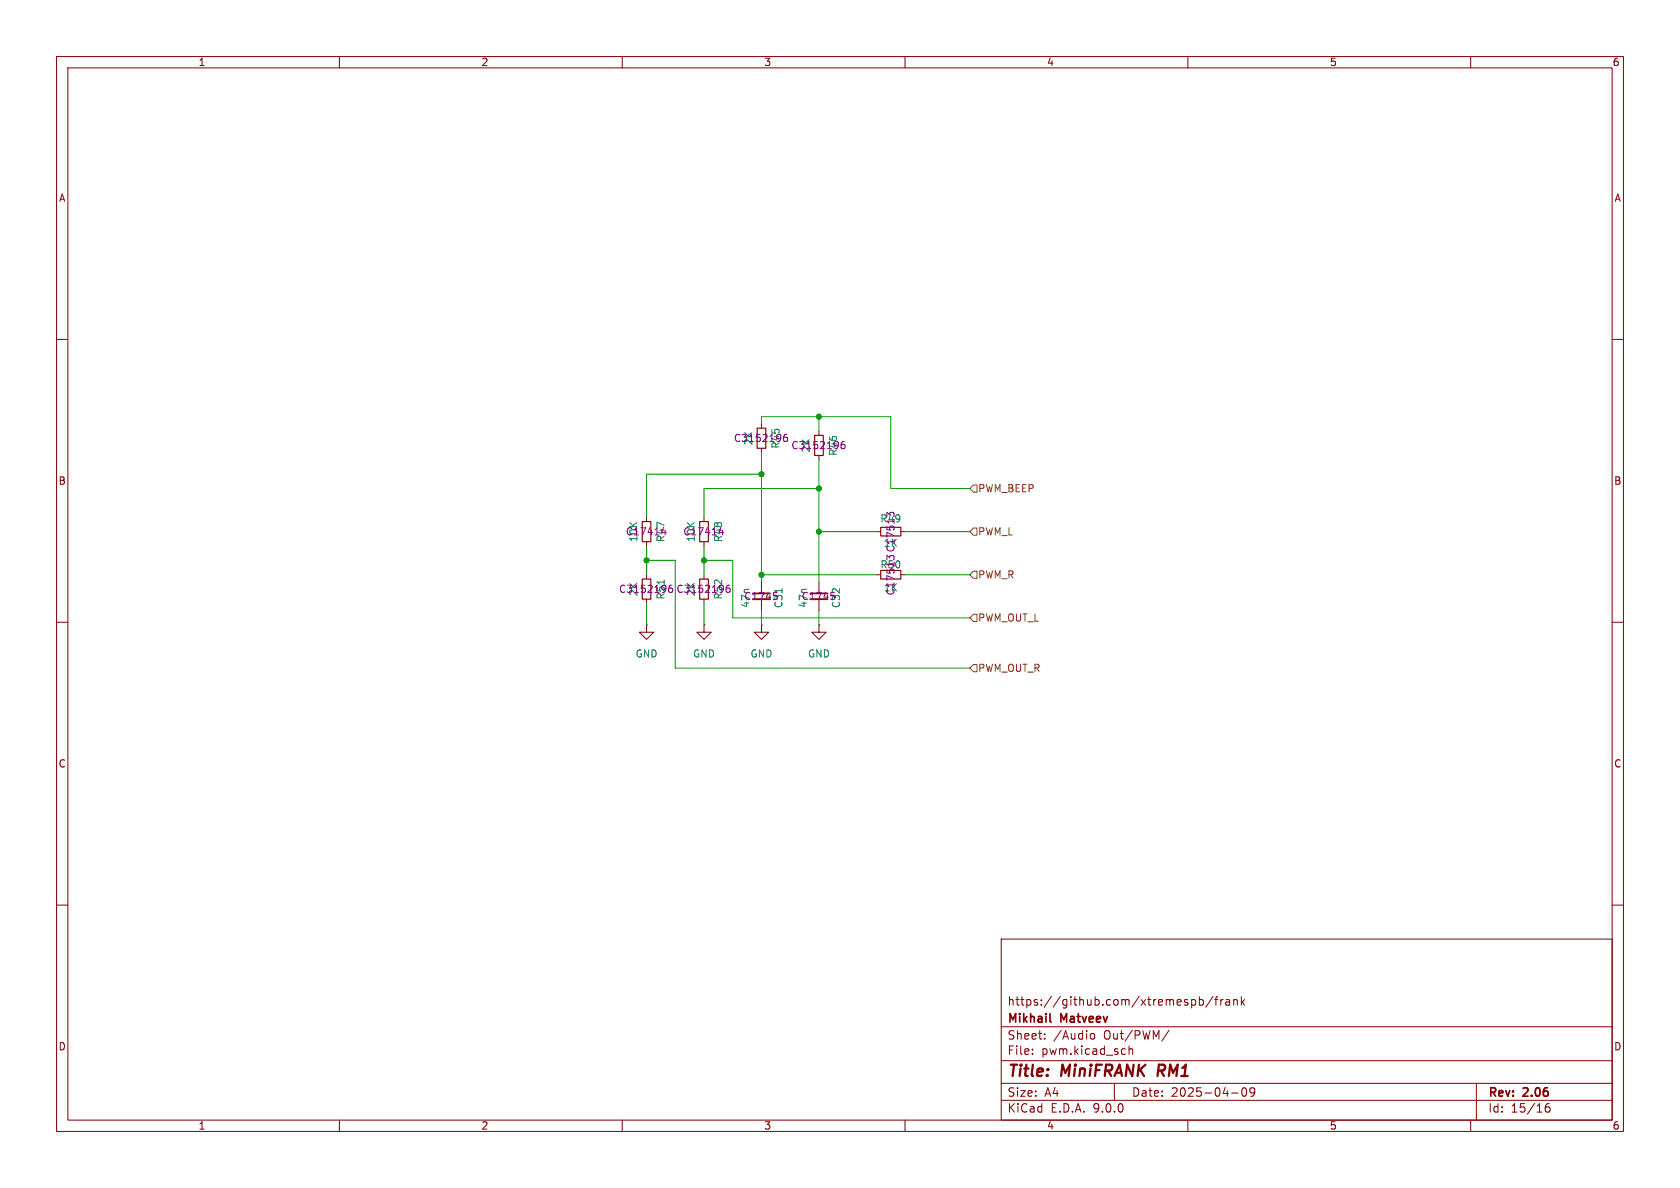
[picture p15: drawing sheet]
(kicad_sch
 (version 20250114)
 (generator "eeschema")
 (generator_version "9.0")
 (paper "A4")
 (title_block
  (title "MiniFRANK RM1")
  (date "2025-04-09")
  (rev "${VERSION}")
  (company "Mikhail Matveev")
  (comment 1 "https://github.com/xtremespb/frank"))
 (lib_symbols
  (symbol "Device:C_Small"
   (pin_numbers (hide yes))
   (pin_names
    (offset 0.254) (hide yes)) (exclude_from_sim no) (in_bom yes) (on_board yes)
   (property "Reference" "C" (at 0.254 1.778 0) (effects (font (size 1.27 1.27)) (justify left)))
   (property "Value" "C_Small" (at 0.254 -2.032 0) (effects (font (size 1.27 1.27)) (justify left)))
   (property "Footprint" "" (at 0 0 0) (effects (font (size 1.27 1.27)) (hide yes)))
   (property "Datasheet" "~" (at 0 0 0) (effects (font (size 1.27 1.27)) (hide yes)))
   (property "Description" "Unpolarized capacitor, small symbol" (at 0 0 0) (effects (font (size 1.27 1.27)) (hide yes)))
   (symbol "C_Small_0_1"
    (polyline (pts (xy -1.524 0.508) (xy 1.524 0.508)) (stroke (width 0.3048) (type default)) (fill (type none)))
    (polyline (pts (xy -1.524 -0.508) (xy 1.524 -0.508)) (stroke (width 0.3302) (type default)) (fill (type none))))
   (symbol "C_Small_1_1"
    (pin passive line (at 0 2.54 270) (length 2.032) (name "~" (effects (font (size 1.27 1.27)))) (number "1" (effects (font (size 1.27 1.27)))))
    (pin passive line (at 0 -2.54 90) (length 2.032) (name "~" (effects (font (size 1.27 1.27)))) (number "2" (effects (font (size 1.27 1.27))))))
   (embedded_fonts no))
  (symbol "Device:R_Small"
   (pin_numbers (hide yes))
   (pin_names
    (offset 0.254) (hide yes)) (exclude_from_sim no) (in_bom yes) (on_board yes)
   (property "Reference" "R" (at 0.762 0.508 0) (effects (font (size 1.27 1.27)) (justify left)))
   (property "Value" "R_Small" (at 0.762 -1.016 0) (effects (font (size 1.27 1.27)) (justify left)))
   (property "Footprint" "" (at 0 0 0) (effects (font (size 1.27 1.27)) (hide yes)))
   (property "Datasheet" "~" (at 0 0 0) (effects (font (size 1.27 1.27)) (hide yes)))
   (property "Description" "Resistor, small symbol" (at 0 0 0) (effects (font (size 1.27 1.27)) (hide yes)))
   (symbol "R_Small_0_1"
    (rectangle (start -0.762 1.778) (end 0.762 -1.778) (stroke (width 0.2032) (type default)) (fill (type none))))
   (symbol "R_Small_1_1"
    (pin passive line (at 0 2.54 270) (length 0.762) (name "~" (effects (font (size 1.27 1.27)))) (number "1" (effects (font (size 1.27 1.27)))))
    (pin passive line (at 0 -2.54 90) (length 0.762) (name "~" (effects (font (size 1.27 1.27)))) (number "2" (effects (font (size 1.27 1.27))))))
   (embedded_fonts no))
  (symbol "power:GND"
   (power)
   (pin_numbers (hide yes))
   (pin_names
    (offset 0) (hide yes)) (exclude_from_sim no) (in_bom yes) (on_board yes)
   (property "Reference" "#PWR" (at 0 -6.35 0) (effects (font (size 1.27 1.27)) (hide yes)))
   (property "Value" "GND" (at 0 -3.81 0) (effects (font (size 1.27 1.27))))
   (property "Footprint" "" (at 0 0 0) (effects (font (size 1.27 1.27)) (hide yes)))
   (property "Datasheet" "" (at 0 0 0) (effects (font (size 1.27 1.27)) (hide yes)))
   (property "Description" "Power symbol creates a global label with name \"GND\" , ground" (at 0 0 0) (effects (font (size 1.27 1.27)) (hide yes)))
   (symbol "GND_0_1"
    (polyline (pts (xy 0 0) (xy 0 -1.27) (xy 1.27 -1.27) (xy 0 -2.54) (xy -1.27 -1.27) (xy 0 -1.27)) (stroke (width 0) (type default)) (fill (type none))))
   (symbol "GND_1_1"
    (pin power_in line (at 0 0 270) (length 0) (name "~" (effects (font (size 1.27 1.27)))) (number "1" (effects (font (size 1.27 1.27))))))
   (embedded_fonts no)))
 (junction
  (at 134.62 101.6)
  (diameter 0)
  (color 0 0 0 0))
 (junction
  (at 144.78 73.66)
  (diameter 0)
  (color 0 0 0 0))
 (junction
  (at 134.62 83.82)
  (diameter 0)
  (color 0 0 0 0))
 (junction
  (at 144.78 86.36)
  (diameter 0)
  (color 0 0 0 0))
 (junction
  (at 124.46 99.06)
  (diameter 0)
  (color 0 0 0 0))
 (junction
  (at 114.3 99.06)
  (diameter 0)
  (color 0 0 0 0))
 (junction
  (at 144.78 93.98)
  (diameter 0)
  (color 0 0 0 0))
 (wire
  (pts (xy 144.78 86.36) (xy 144.78 93.98))
  (stroke (width 0) (type default)))
 (wire
  (pts (xy 119.38 118.11) (xy 171.45 118.11))
  (stroke (width 0) (type default)))
 (wire
  (pts (xy 160.02 101.6) (xy 171.45 101.6))
  (stroke (width 0) (type default)))
 (wire
  (pts (xy 119.38 99.06) (xy 119.38 118.11))
  (stroke (width 0) (type default)))
 (wire
  (pts (xy 134.62 107.95) (xy 134.62 110.49))
  (stroke (width 0) (type default)))
 (wire
  (pts (xy 134.62 101.6) (xy 154.94 101.6))
  (stroke (width 0) (type default)))
 (wire
  (pts (xy 124.46 99.06) (xy 124.46 101.6))
  (stroke (width 0) (type default)))
 (wire
  (pts (xy 134.62 73.66) (xy 144.78 73.66))
  (stroke (width 0) (type default)))
 (wire
  (pts (xy 157.48 86.36) (xy 171.45 86.36))
  (stroke (width 0) (type default)))
 (wire
  (pts (xy 114.3 106.68) (xy 114.3 110.49))
  (stroke (width 0) (type default)))
 (wire
  (pts (xy 144.78 73.66) (xy 157.48 73.66))
  (stroke (width 0) (type default)))
 (wire
  (pts (xy 144.78 86.36) (xy 124.46 86.36))
  (stroke (width 0) (type default)))
 (wire
  (pts (xy 114.3 99.06) (xy 114.3 101.6))
  (stroke (width 0) (type default)))
 (wire
  (pts (xy 157.48 73.66) (xy 157.48 86.36))
  (stroke (width 0) (type default)))
 (wire
  (pts (xy 144.78 76.2) (xy 144.78 73.66))
  (stroke (width 0) (type default)))
 (wire
  (pts (xy 160.02 93.98) (xy 171.45 93.98))
  (stroke (width 0) (type default)))
 (wire
  (pts (xy 124.46 106.68) (xy 124.46 110.49))
  (stroke (width 0) (type default)))
 (wire
  (pts (xy 129.54 99.06) (xy 129.54 109.22))
  (stroke (width 0) (type default)))
 (wire
  (pts (xy 124.46 99.06) (xy 129.54 99.06))
  (stroke (width 0) (type default)))
 (wire
  (pts (xy 134.62 80.01) (xy 134.62 83.82))
  (stroke (width 0) (type default)))
 (wire
  (pts (xy 134.62 83.82) (xy 134.62 101.6))
  (stroke (width 0) (type default)))
 (wire
  (pts (xy 144.78 81.28) (xy 144.78 86.36))
  (stroke (width 0) (type default)))
 (wire
  (pts (xy 134.62 74.93) (xy 134.62 73.66))
  (stroke (width 0) (type default)))
 (wire
  (pts (xy 124.46 86.36) (xy 124.46 91.44))
  (stroke (width 0) (type default)))
 (wire
  (pts (xy 129.54 109.22) (xy 171.45 109.22))
  (stroke (width 0) (type default)))
 (wire
  (pts (xy 144.78 93.98) (xy 154.94 93.98))
  (stroke (width 0) (type default)))
 (wire
  (pts (xy 144.78 107.95) (xy 144.78 110.49))
  (stroke (width 0) (type default)))
 (wire
  (pts (xy 134.62 101.6) (xy 134.62 102.87))
  (stroke (width 0) (type default)))
 (wire
  (pts (xy 114.3 96.52) (xy 114.3 99.06))
  (stroke (width 0) (type default)))
 (wire
  (pts (xy 114.3 99.06) (xy 119.38 99.06))
  (stroke (width 0) (type default)))
 (wire
  (pts (xy 114.3 83.82) (xy 134.62 83.82))
  (stroke (width 0) (type default)))
 (wire
  (pts (xy 124.46 96.52) (xy 124.46 99.06))
  (stroke (width 0) (type default)))
 (wire
  (pts (xy 114.3 91.44) (xy 114.3 83.82))
  (stroke (width 0) (type default)))
 (wire
  (pts (xy 144.78 93.98) (xy 144.78 102.87))
  (stroke (width 0) (type default)))
 (hierarchical_label "PWM_OUT_L"
  (shape input)
  (at 171.45 109.22 0)
  (effects (font (size 1.27 1.27)) (justify left)))
 (hierarchical_label "PWM_L"
  (shape input)
  (at 171.45 93.98 0)
  (effects (font (size 1.27 1.27)) (justify left)))
 (hierarchical_label "PWM_BEEP"
  (shape input)
  (at 171.45 86.36 0)
  (effects (font (size 1.27 1.27)) (justify left)))
 (hierarchical_label "PWM_OUT_R"
  (shape input)
  (at 171.45 118.11 0)
  (effects (font (size 1.27 1.27)) (justify left)))
 (hierarchical_label "PWM_R"
  (shape input)
  (at 171.45 101.6 0)
  (effects (font (size 1.27 1.27)) (justify left)))
 (symbol
  (lib_id "Device:R_Small")
  (at 157.48 93.98 90)
  (unit 1)
  (exclude_from_sim no)
  (in_bom yes)
  (on_board yes)
  (dnp no)
  (property "Reference" "R49" (at 157.48 91.694 90) (effects (font (size 1.27 1.27))))
  (property "Value" "1K" (at 157.48 96.012 90) (effects (font (size 1.27 1.27))))
  (property "Footprint" "FRANK:Resistor (0805)" (at 157.48 93.98 0) (effects (font (size 1.27 1.27)) (hide yes)))
  (property "Datasheet" "https://www.vishay.com/docs/28952/mcs0402at-mct0603at-mcu0805at-mca1206at.pdf" (at 157.48 93.98 0) (effects (font (size 1.27 1.27)) (hide yes)))
  (property "Description" "Resistor, small symbol" (at 157.48 93.98 0) (effects (font (size 1.27 1.27)) (hide yes)))
  (property "AliExpress" "https://www.aliexpress.com/item/1005005945735199.html" (at 157.48 93.98 0) (effects (font (size 1.27 1.27)) (hide yes)))
  (property "LCSC" "C17513" (at 157.48 93.98 0) (effects (font (size 1.27 1.27))))
  (pin "1")
  (pin "2"))
 (symbol
  (lib_id "Device:R_Small")
  (at 157.48 101.6 90)
  (unit 1)
  (exclude_from_sim no)
  (in_bom yes)
  (on_board yes)
  (dnp no)
  (property "Reference" "R50" (at 157.48 99.822 90) (effects (font (size 1.27 1.27))))
  (property "Value" "1K" (at 157.48 103.886 90) (effects (font (size 1.27 1.27))))
  (property "Footprint" "FRANK:Resistor (0805)" (at 157.48 101.6 0) (effects (font (size 1.27 1.27)) (hide yes)))
  (property "Datasheet" "https://www.vishay.com/docs/28952/mcs0402at-mct0603at-mcu0805at-mca1206at.pdf" (at 157.48 101.6 0) (effects (font (size 1.27 1.27)) (hide yes)))
  (property "Description" "Resistor, small symbol" (at 157.48 101.6 0) (effects (font (size 1.27 1.27)) (hide yes)))
  (property "AliExpress" "https://www.aliexpress.com/item/1005005945735199.html" (at 157.48 101.6 0) (effects (font (size 1.27 1.27)) (hide yes)))
  (property "LCSC" "C17513" (at 157.48 101.6 0) (effects (font (size 1.27 1.27))))
  (pin "1")
  (pin "2"))
 (symbol
  (lib_id "Device:R_Small")
  (at 144.78 78.74 0)
  (unit 1)
  (exclude_from_sim no)
  (in_bom yes)
  (on_board yes)
  (dnp no)
  (property "Reference" "R46" (at 147.32 78.74 90) (effects (font (size 1.27 1.27))))
  (property "Value" "2K" (at 142.494 78.74 90) (effects (font (size 1.27 1.27))))
  (property "Footprint" "FRANK:Resistor (0805)" (at 144.78 78.74 0) (effects (font (size 1.27 1.27)) (hide yes)))
  (property "Datasheet" "https://www.vishay.com/docs/28952/mcs0402at-mct0603at-mcu0805at-mca1206at.pdf" (at 144.78 78.74 0) (effects (font (size 1.27 1.27)) (hide yes)))
  (property "Description" "Resistor, small symbol" (at 144.78 78.74 0) (effects (font (size 1.27 1.27)) (hide yes)))
  (property "AliExpress" "https://www.aliexpress.com/item/1005005945735199.html" (at 144.78 78.74 0) (effects (font (size 1.27 1.27)) (hide yes)))
  (property "LCSC" "C3152196" (at 144.78 78.74 0) (effects (font (size 1.27 1.27))))
  (pin "1")
  (pin "2"))
 (symbol
  (lib_id "Device:R_Small")
  (at 134.62 77.47 0)
  (unit 1)
  (exclude_from_sim no)
  (in_bom yes)
  (on_board yes)
  (dnp no)
  (property "Reference" "R45" (at 137.16 77.47 90) (effects (font (size 1.27 1.27))))
  (property "Value" "2K" (at 132.334 77.47 90) (effects (font (size 1.27 1.27))))
  (property "Footprint" "FRANK:Resistor (0805)" (at 134.62 77.47 0) (effects (font (size 1.27 1.27)) (hide yes)))
  (property "Datasheet" "https://www.vishay.com/docs/28952/mcs0402at-mct0603at-mcu0805at-mca1206at.pdf" (at 134.62 77.47 0) (effects (font (size 1.27 1.27)) (hide yes)))
  (property "Description" "Resistor, small symbol" (at 134.62 77.47 0) (effects (font (size 1.27 1.27)) (hide yes)))
  (property "AliExpress" "https://www.aliexpress.com/item/1005005945735199.html" (at 134.62 77.47 0) (effects (font (size 1.27 1.27)) (hide yes)))
  (property "LCSC" "C3152196" (at 134.62 77.47 0) (effects (font (size 1.27 1.27))))
  (pin "1")
  (pin "2"))
 (symbol
  (lib_id "Device:C_Small")
  (at 134.62 105.41 0)
  (unit 1)
  (exclude_from_sim no)
  (in_bom yes)
  (on_board yes)
  (dnp no)
  (property "Reference" "C31" (at 137.668 105.664 90) (effects (font (size 1.27 1.27))))
  (property "Value" "47n" (at 131.826 105.664 90) (effects (font (size 1.27 1.27))))
  (property "Footprint" "FRANK:Capacitor (0805)" (at 134.62 105.41 0) (effects (font (size 1.27 1.27)) (hide yes)))
  (property "Datasheet" "https://eu.mouser.com/datasheet/2/40/KGM_X7R-3223212.pdf" (at 134.62 105.41 0) (effects (font (size 1.27 1.27)) (hide yes)))
  (property "Description" "Unpolarized capacitor, small symbol" (at 134.62 105.41 0) (effects (font (size 1.27 1.27)) (hide yes)))
  (property "AliExpress" "https://www.aliexpress.com/item/33008008276.html" (at 134.62 105.41 0) (effects (font (size 1.27 1.27)) (hide yes)))
  (property "LCSC" "C1745" (at 134.62 105.41 0) (effects (font (size 1.27 1.27))))
  (pin "1")
  (pin "2"))
 (symbol
  (lib_id "power:GND")
  (at 134.62 110.49 0)
  (unit 1)
  (exclude_from_sim no)
  (in_bom yes)
  (on_board yes)
  (dnp no)
  (property "Reference" "#PWR074" (at 134.62 116.84 0) (effects (font (size 1.27 1.27)) (hide yes)))
  (property "Value" "GND" (at 134.62 115.57 0) (effects (font (size 1.27 1.27))))
  (property "Footprint" "" (at 134.62 110.49 0) (effects (font (size 1.27 1.27)) (hide yes)))
  (property "Datasheet" "" (at 134.62 110.49 0) (effects (font (size 1.27 1.27)) (hide yes)))
  (property "Description" "Power symbol creates a global label with name \"GND\" , ground" (at 134.62 110.49 0) (effects (font (size 1.27 1.27)) (hide yes)))
  (pin "1"))
 (symbol
  (lib_id "power:GND")
  (at 114.3 110.49 0)
  (unit 1)
  (exclude_from_sim no)
  (in_bom yes)
  (on_board yes)
  (dnp no)
  (fields_autoplaced yes)
  (property "Reference" "#PWR072" (at 114.3 116.84 0) (effects (font (size 1.27 1.27)) (hide yes)))
  (property "Value" "GND" (at 114.3 115.57 0) (effects (font (size 1.27 1.27))))
  (property "Footprint" "" (at 114.3 110.49 0) (effects (font (size 1.27 1.27)) (hide yes)))
  (property "Datasheet" "" (at 114.3 110.49 0) (effects (font (size 1.27 1.27)) (hide yes)))
  (property "Description" "Power symbol creates a global label with name \"GND\" , ground" (at 114.3 110.49 0) (effects (font (size 1.27 1.27)) (hide yes)))
  (pin "1"))
 (symbol
  (lib_id "Device:R_Small")
  (at 124.46 93.98 0)
  (unit 1)
  (exclude_from_sim no)
  (in_bom yes)
  (on_board yes)
  (dnp no)
  (property "Reference" "R48" (at 127 93.98 90) (effects (font (size 1.27 1.27))))
  (property "Value" "10K" (at 122.174 93.98 90) (effects (font (size 1.27 1.27))))
  (property "Footprint" "FRANK:Resistor (0805)" (at 124.46 93.98 0) (effects (font (size 1.27 1.27)) (hide yes)))
  (property "Datasheet" "https://www.vishay.com/docs/28952/mcs0402at-mct0603at-mcu0805at-mca1206at.pdf" (at 124.46 93.98 0) (effects (font (size 1.27 1.27)) (hide yes)))
  (property "Description" "Resistor, small symbol" (at 124.46 93.98 0) (effects (font (size 1.27 1.27)) (hide yes)))
  (property "AliExpress" "https://www.aliexpress.com/item/1005005945735199.html" (at 124.46 93.98 0) (effects (font (size 1.27 1.27)) (hide yes)))
  (property "LCSC" "C17414" (at 124.46 93.98 0) (effects (font (size 1.27 1.27))))
  (pin "1")
  (pin "2"))
 (symbol
  (lib_id "Device:R_Small")
  (at 124.46 104.14 0)
  (unit 1)
  (exclude_from_sim no)
  (in_bom yes)
  (on_board yes)
  (dnp no)
  (property "Reference" "R52" (at 127 104.14 90) (effects (font (size 1.27 1.27))))
  (property "Value" "2K" (at 122.174 104.14 90) (effects (font (size 1.27 1.27))))
  (property "Footprint" "FRANK:Resistor (0805)" (at 124.46 104.14 0) (effects (font (size 1.27 1.27)) (hide yes)))
  (property "Datasheet" "https://www.vishay.com/docs/28952/mcs0402at-mct0603at-mcu0805at-mca1206at.pdf" (at 124.46 104.14 0) (effects (font (size 1.27 1.27)) (hide yes)))
  (property "Description" "Resistor, small symbol" (at 124.46 104.14 0) (effects (font (size 1.27 1.27)) (hide yes)))
  (property "AliExpress" "https://www.aliexpress.com/item/1005005945735199.html" (at 124.46 104.14 0) (effects (font (size 1.27 1.27)) (hide yes)))
  (property "LCSC" "C3152196" (at 124.46 104.14 0) (effects (font (size 1.27 1.27))))
  (pin "1")
  (pin "2"))
 (symbol
  (lib_id "Device:R_Small")
  (at 114.3 104.14 0)
  (unit 1)
  (exclude_from_sim no)
  (in_bom yes)
  (on_board yes)
  (dnp no)
  (property "Reference" "R51" (at 116.84 104.14 90) (effects (font (size 1.27 1.27))))
  (property "Value" "2K" (at 112.014 104.14 90) (effects (font (size 1.27 1.27))))
  (property "Footprint" "FRANK:Resistor (0805)" (at 114.3 104.14 0) (effects (font (size 1.27 1.27)) (hide yes)))
  (property "Datasheet" "https://www.vishay.com/docs/28952/mcs0402at-mct0603at-mcu0805at-mca1206at.pdf" (at 114.3 104.14 0) (effects (font (size 1.27 1.27)) (hide yes)))
  (property "Description" "Resistor, small symbol" (at 114.3 104.14 0) (effects (font (size 1.27 1.27)) (hide yes)))
  (property "AliExpress" "https://www.aliexpress.com/item/1005005945735199.html" (at 114.3 104.14 0) (effects (font (size 1.27 1.27)) (hide yes)))
  (property "LCSC" "C3152196" (at 114.3 104.14 0) (effects (font (size 1.27 1.27))))
  (pin "1")
  (pin "2"))
 (symbol
  (lib_id "power:GND")
  (at 124.46 110.49 0)
  (unit 1)
  (exclude_from_sim no)
  (in_bom yes)
  (on_board yes)
  (dnp no)
  (fields_autoplaced yes)
  (property "Reference" "#PWR073" (at 124.46 116.84 0) (effects (font (size 1.27 1.27)) (hide yes)))
  (property "Value" "GND" (at 124.46 115.57 0) (effects (font (size 1.27 1.27))))
  (property "Footprint" "" (at 124.46 110.49 0) (effects (font (size 1.27 1.27)) (hide yes)))
  (property "Datasheet" "" (at 124.46 110.49 0) (effects (font (size 1.27 1.27)) (hide yes)))
  (property "Description" "Power symbol creates a global label with name \"GND\" , ground" (at 124.46 110.49 0) (effects (font (size 1.27 1.27)) (hide yes)))
  (pin "1"))
 (symbol
  (lib_id "Device:C_Small")
  (at 144.78 105.41 0)
  (unit 1)
  (exclude_from_sim no)
  (in_bom yes)
  (on_board yes)
  (dnp no)
  (property "Reference" "C32" (at 147.828 105.664 90) (effects (font (size 1.27 1.27))))
  (property "Value" "47n" (at 141.986 105.664 90) (effects (font (size 1.27 1.27))))
  (property "Footprint" "FRANK:Capacitor (0805)" (at 144.78 105.41 0) (effects (font (size 1.27 1.27)) (hide yes)))
  (property "Datasheet" "https://eu.mouser.com/datasheet/2/40/KGM_X7R-3223212.pdf" (at 144.78 105.41 0) (effects (font (size 1.27 1.27)) (hide yes)))
  (property "Description" "Unpolarized capacitor, small symbol" (at 144.78 105.41 0) (effects (font (size 1.27 1.27)) (hide yes)))
  (property "AliExpress" "https://www.aliexpress.com/item/33008008276.html" (at 144.78 105.41 0) (effects (font (size 1.27 1.27)) (hide yes)))
  (property "LCSC" "C1745" (at 144.78 105.41 0) (effects (font (size 1.27 1.27))))
  (pin "1")
  (pin "2"))
 (symbol
  (lib_id "power:GND")
  (at 144.78 110.49 0)
  (unit 1)
  (exclude_from_sim no)
  (in_bom yes)
  (on_board yes)
  (dnp no)
  (fields_autoplaced yes)
  (property "Reference" "#PWR075" (at 144.78 116.84 0) (effects (font (size 1.27 1.27)) (hide yes)))
  (property "Value" "GND" (at 144.78 115.57 0) (effects (font (size 1.27 1.27))))
  (property "Footprint" "" (at 144.78 110.49 0) (effects (font (size 1.27 1.27)) (hide yes)))
  (property "Datasheet" "" (at 144.78 110.49 0) (effects (font (size 1.27 1.27)) (hide yes)))
  (property "Description" "Power symbol creates a global label with name \"GND\" , ground" (at 144.78 110.49 0) (effects (font (size 1.27 1.27)) (hide yes)))
  (pin "1"))
 (symbol
  (lib_id "Device:R_Small")
  (at 114.3 93.98 0)
  (unit 1)
  (exclude_from_sim no)
  (in_bom yes)
  (on_board yes)
  (dnp no)
  (property "Reference" "R47" (at 116.84 93.98 90) (effects (font (size 1.27 1.27))))
  (property "Value" "10K" (at 112.014 93.98 90) (effects (font (size 1.27 1.27))))
  (property "Footprint" "FRANK:Resistor (0805)" (at 114.3 93.98 0) (effects (font (size 1.27 1.27)) (hide yes)))
  (property "Datasheet" "https://www.vishay.com/docs/28952/mcs0402at-mct0603at-mcu0805at-mca1206at.pdf" (at 114.3 93.98 0) (effects (font (size 1.27 1.27)) (hide yes)))
  (property "Description" "Resistor, small symbol" (at 114.3 93.98 0) (effects (font (size 1.27 1.27)) (hide yes)))
  (property "AliExpress" "https://www.aliexpress.com/item/1005005945735199.html" (at 114.3 93.98 0) (effects (font (size 1.27 1.27)) (hide yes)))
  (property "LCSC" "C17414" (at 114.3 93.98 0) (effects (font (size 1.27 1.27))))
  (pin "1")
  (pin "2")))
